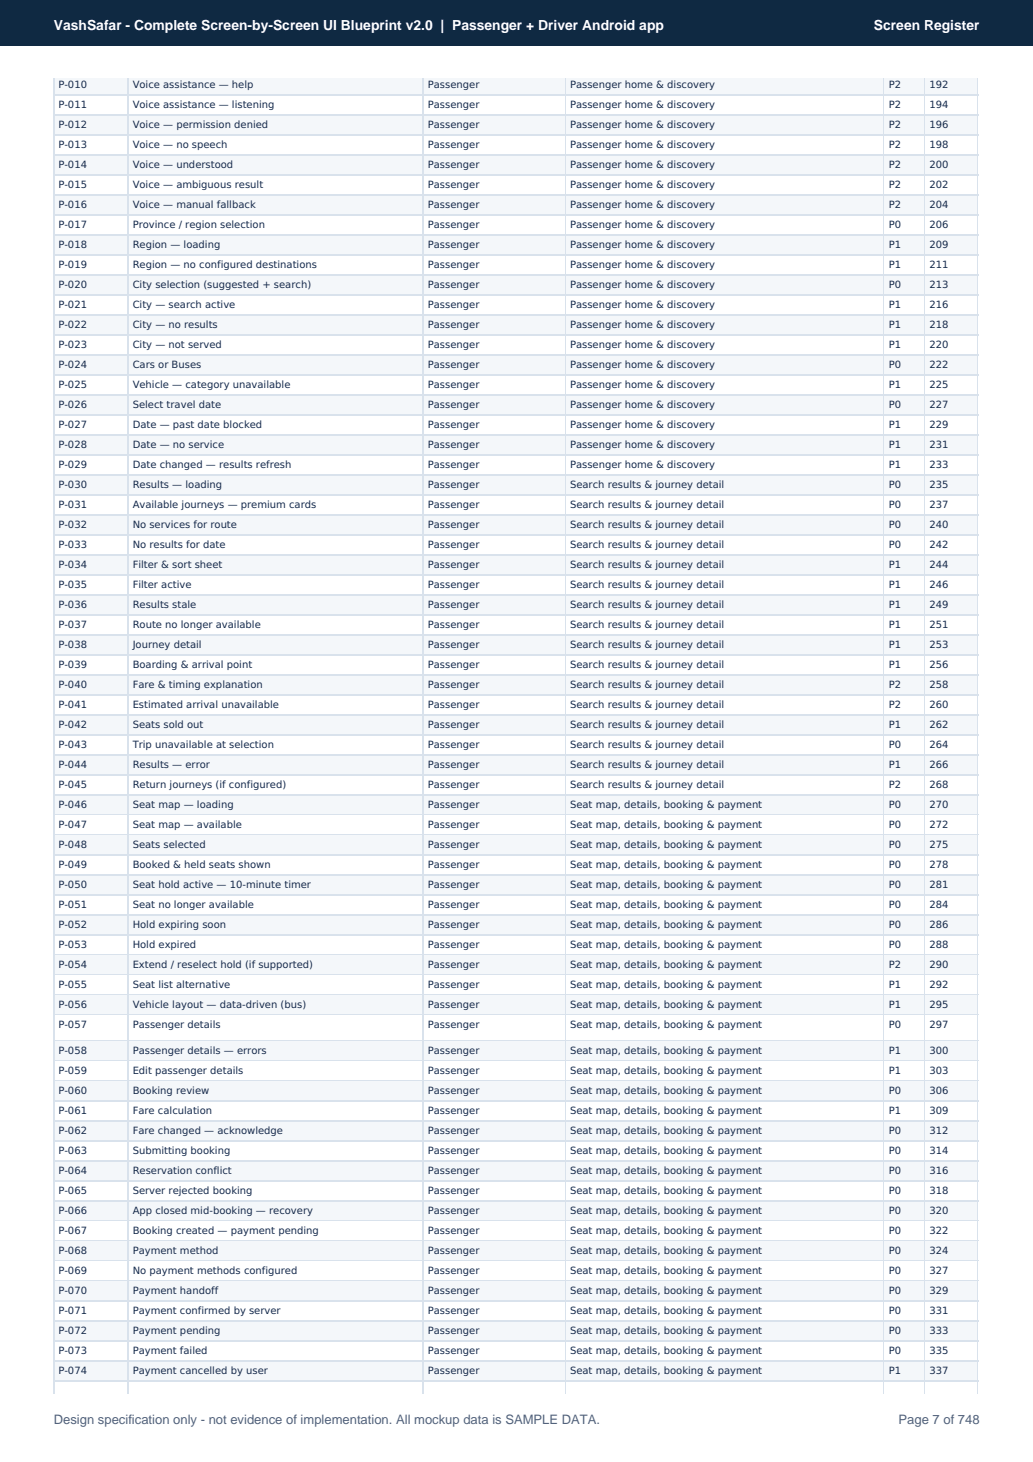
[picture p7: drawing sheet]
<svg xmlns="http://www.w3.org/2000/svg" width="210mm" height="297mm" viewBox="0 0 210 297" stroke-linecap="round" stroke-linejoin="round" font-family="sans-serif">
<defs><g id="words">
<g font-size="2.8" fill="#fff">
<text x="10.9" y="6">VashSafar - Complete Screen-by-Screen UI Blueprint v2.0 | Passenger + Driver Android app</text>
<text x="177.6" y="6">Screen Register</text>
</g>
<g font-size="2.6" fill="#526678">
<text x="10.9" y="289.3">Design specification only - not evidence of implementation. All mockup data is SAMPLE DATA.</text>
<text x="182.6" y="289.3">Page 7 of 748</text>
</g>
<g font-size="2" fill="#172b4d">
<text x="11.9" y="17.9">P-010</text>
<text x="27" y="17.9">Voice assistance — help</text>
<text x="86.9" y="17.9">Passenger</text>
<text x="115.8" y="17.9">Passenger home &amp; discovery</text>
<text x="180.6" y="17.9">P2</text>
<text x="188.9" y="17.9">192</text>
<text x="11.9" y="22">P-011</text>
<text x="27" y="22">Voice assistance — listening</text>
<text x="86.9" y="22">Passenger</text>
<text x="115.8" y="22">Passenger home &amp; discovery</text>
<text x="180.6" y="22">P2</text>
<text x="188.9" y="22">194</text>
<text x="11.9" y="26">P-012</text>
<text x="27" y="26">Voice — permission denied</text>
<text x="86.9" y="26">Passenger</text>
<text x="115.8" y="26">Passenger home &amp; discovery</text>
<text x="180.6" y="26">P2</text>
<text x="188.9" y="26">196</text>
<text x="11.9" y="30.1">P-013</text>
<text x="11.9" y="34.2">P-014</text>
<text x="27" y="30.1">Voice — no speech</text>
<text x="27" y="34.2">Voice — understood</text>
<text x="86.9" y="30.1">Passenger</text>
<text x="86.9" y="34.2">Passenger</text>
<text x="115.8" y="30.1">Passenger home &amp; discovery</text>
<text x="115.8" y="34.2">Passenger home &amp; discovery</text>
<text x="180.6" y="30.1">P2</text>
<text x="180.6" y="34.2">P2</text>
<text x="188.9" y="30.1">198</text>
<text x="188.9" y="34.2">200</text>
<text x="11.9" y="38.2">P-015</text>
<text x="27" y="38.2">Voice — ambiguous result</text>
<text x="86.9" y="38.2">Passenger</text>
<text x="115.8" y="38.2">Passenger home &amp; discovery</text>
<text x="180.6" y="38.2">P2</text>
<text x="188.9" y="38.2">202</text>
<text x="11.9" y="42.3">P-016</text>
<text x="11.9" y="46.4">P-017</text>
<text x="27" y="42.3">Voice — manual fallback</text>
<text x="27" y="46.4">Province / region selection</text>
<text x="86.9" y="42.3">Passenger</text>
<text x="86.9" y="46.4">Passenger</text>
<text x="115.8" y="42.3">Passenger home &amp; discovery</text>
<text x="115.8" y="46.4">Passenger home &amp; discovery</text>
<text x="180.6" y="42.3">P2</text>
<text x="180.6" y="46.4">P0</text>
<text x="188.9" y="42.3">204</text>
<text x="188.9" y="46.4">206</text>
<text x="11.9" y="50.4">P-018</text>
<text x="27" y="50.4">Region — loading</text>
<text x="86.9" y="50.4">Passenger</text>
<text x="115.8" y="50.4">Passenger home &amp; discovery</text>
<text x="180.6" y="50.4">P1</text>
<text x="188.9" y="50.4">209</text>
<text x="11.9" y="54.5">P-019</text>
<text x="11.9" y="58.5">P-020</text>
<text x="27" y="54.5">Region — no configured destinations</text>
<text x="27" y="58.5">City selection (suggested + search)</text>
<text x="86.9" y="54.5">Passenger</text>
<text x="86.9" y="58.5">Passenger</text>
<text x="115.8" y="54.5">Passenger home &amp; discovery</text>
<text x="115.8" y="58.5">Passenger home &amp; discovery</text>
<text x="180.6" y="54.5">P1</text>
<text x="180.6" y="58.5">P0</text>
<text x="188.9" y="54.5">211</text>
<text x="188.9" y="58.5">213</text>
<text x="11.9" y="62.6">P-021</text>
<text x="27" y="62.6">City — search active</text>
<text x="86.9" y="62.6">Passenger</text>
<text x="115.8" y="62.6">Passenger home &amp; discovery</text>
<text x="180.6" y="62.6">P1</text>
<text x="188.9" y="62.6">216</text>
<text x="11.9" y="66.7">P-022</text>
<text x="11.9" y="70.7">P-023</text>
<text x="27" y="66.7">City — no results</text>
<text x="27" y="70.7">City — not served</text>
<text x="86.9" y="66.7">Passenger</text>
<text x="86.9" y="70.7">Passenger</text>
<text x="115.8" y="66.7">Passenger home &amp; discovery</text>
<text x="115.8" y="70.7">Passenger home &amp; discovery</text>
<text x="180.6" y="66.7">P1</text>
<text x="180.6" y="70.7">P1</text>
<text x="188.9" y="66.7">218</text>
<text x="188.9" y="70.7">220</text>
<text x="11.9" y="74.8">P-024</text>
<text x="27" y="74.8">Cars or Buses</text>
<text x="86.9" y="74.8">Passenger</text>
<text x="115.8" y="74.8">Passenger home &amp; discovery</text>
<text x="180.6" y="74.8">P0</text>
<text x="188.9" y="74.8">222</text>
<text x="11.9" y="78.9">P-025</text>
<text x="11.9" y="82.9">P-026</text>
<text x="27" y="78.9">Vehicle — category unavailable</text>
<text x="27" y="82.9">Select travel date</text>
<text x="86.9" y="78.9">Passenger</text>
<text x="86.9" y="82.9">Passenger</text>
<text x="115.8" y="78.9">Passenger home &amp; discovery</text>
<text x="115.8" y="82.9">Passenger home &amp; discovery</text>
<text x="180.6" y="78.9">P1</text>
<text x="180.6" y="82.9">P0</text>
<text x="188.9" y="78.9">225</text>
<text x="188.9" y="82.9">227</text>
<text x="11.9" y="87">P-027</text>
<text x="27" y="87">Date — past date blocked</text>
<text x="86.9" y="87">Passenger</text>
<text x="115.8" y="87">Passenger home &amp; discovery</text>
<text x="180.6" y="87">P1</text>
<text x="188.9" y="87">229</text>
<text x="11.9" y="91.1">P-028</text>
<text x="11.9" y="95.1">P-029</text>
<text x="27" y="91.1">Date — no service</text>
<text x="27" y="95.1">Date changed — results refresh</text>
<text x="86.9" y="91.1">Passenger</text>
<text x="86.9" y="95.1">Passenger</text>
<text x="115.8" y="91.1">Passenger home &amp; discovery</text>
<text x="115.8" y="95.1">Passenger home &amp; discovery</text>
<text x="180.6" y="91.1">P1</text>
<text x="180.6" y="95.1">P1</text>
<text x="188.9" y="91.1">231</text>
<text x="188.9" y="95.1">233</text>
<text x="11.9" y="99.2">P-030</text>
<text x="27" y="99.2">Results — loading</text>
<text x="86.9" y="99.2">Passenger</text>
<text x="115.8" y="99.2">Search results &amp; journey detail</text>
<text x="180.6" y="99.2">P0</text>
<text x="188.9" y="99.2">235</text>
<text x="11.9" y="103.3">P-031</text>
<text x="11.9" y="107.3">P-032</text>
<text x="27" y="103.3">Available journeys — premium cards</text>
<text x="27" y="107.3">No services for route</text>
<text x="86.9" y="103.3">Passenger</text>
<text x="86.9" y="107.3">Passenger</text>
<text x="115.8" y="103.3">Search results &amp; journey detail</text>
<text x="115.8" y="107.3">Search results &amp; journey detail</text>
<text x="180.6" y="103.3">P0</text>
<text x="180.6" y="107.3">P0</text>
<text x="188.9" y="103.3">237</text>
<text x="188.9" y="107.3">240</text>
<text x="11.9" y="111.4">P-033</text>
<text x="27" y="111.4">No results for date</text>
<text x="86.9" y="111.4">Passenger</text>
<text x="115.8" y="111.4">Search results &amp; journey detail</text>
<text x="180.6" y="111.4">P0</text>
<text x="188.9" y="111.4">242</text>
<text x="11.9" y="115.4">P-034</text>
<text x="11.9" y="119.5">P-035</text>
<text x="27" y="115.4">Filter &amp; sort sheet</text>
<text x="27" y="119.5">Filter active</text>
<text x="86.9" y="115.4">Passenger</text>
<text x="86.9" y="119.5">Passenger</text>
<text x="115.8" y="115.4">Search results &amp; journey detail</text>
<text x="115.8" y="119.5">Search results &amp; journey detail</text>
<text x="180.6" y="115.4">P1</text>
<text x="180.6" y="119.5">P1</text>
<text x="188.9" y="115.4">244</text>
<text x="188.9" y="119.5">246</text>
<text x="11.9" y="123.6">P-036</text>
<text x="27" y="123.6">Results stale</text>
<text x="86.9" y="123.6">Passenger</text>
<text x="115.8" y="123.6">Search results &amp; journey detail</text>
<text x="180.6" y="123.6">P1</text>
<text x="188.9" y="123.6">249</text>
<text x="11.9" y="127.6">P-037</text>
<text x="11.9" y="131.7">P-038</text>
<text x="27" y="127.6">Route no longer available</text>
<text x="27" y="131.7">Journey detail</text>
<text x="86.9" y="127.6">Passenger</text>
<text x="86.9" y="131.7">Passenger</text>
<text x="115.8" y="127.6">Search results &amp; journey detail</text>
<text x="115.8" y="131.7">Search results &amp; journey detail</text>
<text x="180.6" y="127.6">P1</text>
<text x="180.6" y="131.7">P1</text>
<text x="188.9" y="127.6">251</text>
<text x="188.9" y="131.7">253</text>
<text x="11.9" y="135.8">P-039</text>
<text x="27" y="135.8">Boarding &amp; arrival point</text>
<text x="86.9" y="135.8">Passenger</text>
<text x="115.8" y="135.8">Search results &amp; journey detail</text>
<text x="180.6" y="135.8">P1</text>
<text x="188.9" y="135.8">256</text>
<text x="11.9" y="139.8">P-040</text>
<text x="11.9" y="143.9">P-041</text>
<text x="27" y="139.8">Fare &amp; timing explanation</text>
<text x="27" y="143.9">Estimated arrival unavailable</text>
<text x="86.9" y="139.8">Passenger</text>
<text x="86.9" y="143.9">Passenger</text>
<text x="115.8" y="139.8">Search results &amp; journey detail</text>
<text x="115.8" y="143.9">Search results &amp; journey detail</text>
<text x="180.6" y="139.8">P2</text>
<text x="180.6" y="143.9">P2</text>
<text x="188.9" y="139.8">258</text>
<text x="188.9" y="143.9">260</text>
<text x="11.9" y="148">P-042</text>
<text x="27" y="148">Seats sold out</text>
<text x="86.9" y="148">Passenger</text>
<text x="115.8" y="148">Search results &amp; journey detail</text>
<text x="180.6" y="148">P1</text>
<text x="188.9" y="148">262</text>
<text x="11.9" y="152">P-043</text>
<text x="27" y="152">Trip unavailable at selection</text>
<text x="86.9" y="152">Passenger</text>
<text x="115.8" y="152">Search results &amp; journey detail</text>
<text x="180.6" y="152">P0</text>
<text x="188.9" y="152">264</text>
<text x="11.9" y="156.1">P-044</text>
<text x="11.9" y="160.1">P-045</text>
<text x="27" y="156.1">Results — error</text>
<text x="27" y="160.1">Return journeys (if configured)</text>
<text x="86.9" y="156.1">Passenger</text>
<text x="86.9" y="160.1">Passenger</text>
<text x="115.8" y="156.1">Search results &amp; journey detail</text>
<text x="115.8" y="160.1">Search results &amp; journey detail</text>
<text x="180.6" y="156.1">P1</text>
<text x="180.6" y="160.1">P2</text>
<text x="188.9" y="156.1">266</text>
<text x="188.9" y="160.1">268</text>
<text x="11.9" y="164.2">P-046</text>
<text x="27" y="164.2">Seat map — loading</text>
<text x="86.9" y="164.2">Passenger</text>
<text x="115.8" y="164.2">Seat map, details, booking &amp; payment</text>
<text x="180.6" y="164.2">P0</text>
<text x="188.9" y="164.2">270</text>
<text x="11.9" y="168.3">P-047</text>
<text x="11.9" y="172.3">P-048</text>
<text x="27" y="168.3">Seat map — available</text>
<text x="27" y="172.3">Seats selected</text>
<text x="86.9" y="168.3">Passenger</text>
<text x="86.9" y="172.3">Passenger</text>
<text x="115.8" y="168.3">Seat map, details, booking &amp; payment</text>
<text x="115.8" y="172.3">Seat map, details, booking &amp; payment</text>
<text x="180.6" y="168.3">P0</text>
<text x="180.6" y="172.3">P0</text>
<text x="188.9" y="168.3">272</text>
<text x="188.9" y="172.3">275</text>
<text x="11.9" y="176.4">P-049</text>
<text x="27" y="176.4">Booked &amp; held seats shown</text>
<text x="86.9" y="176.4">Passenger</text>
<text x="115.8" y="176.4">Seat map, details, booking &amp; payment</text>
<text x="180.6" y="176.4">P0</text>
<text x="188.9" y="176.4">278</text>
<text x="11.9" y="180.5">P-050</text>
<text x="11.9" y="184.5">P-051</text>
<text x="27" y="180.5">Seat hold active — 10-minute timer</text>
<text x="27" y="184.5">Seat no longer available</text>
<text x="86.9" y="180.5">Passenger</text>
<text x="86.9" y="184.5">Passenger</text>
<text x="115.8" y="180.5">Seat map, details, booking &amp; payment</text>
<text x="115.8" y="184.5">Seat map, details, booking &amp; payment</text>
<text x="180.6" y="180.5">P0</text>
<text x="180.6" y="184.5">P0</text>
<text x="188.9" y="180.5">281</text>
<text x="188.9" y="184.5">284</text>
<text x="11.9" y="188.6">P-052</text>
<text x="27" y="188.6">Hold expiring soon</text>
<text x="86.9" y="188.6">Passenger</text>
<text x="115.8" y="188.6">Seat map, details, booking &amp; payment</text>
<text x="180.6" y="188.6">P0</text>
<text x="188.9" y="188.6">286</text>
<text x="11.9" y="192.7">P-053</text>
<text x="11.9" y="196.7">P-054</text>
<text x="27" y="192.7">Hold expired</text>
<text x="27" y="196.7">Extend / reselect hold (if supported)</text>
<text x="86.9" y="192.7">Passenger</text>
<text x="86.9" y="196.7">Passenger</text>
<text x="115.8" y="192.7">Seat map, details, booking &amp; payment</text>
<text x="115.8" y="196.7">Seat map, details, booking &amp; payment</text>
<text x="180.6" y="192.7">P0</text>
<text x="180.6" y="196.7">P2</text>
<text x="188.9" y="192.7">288</text>
<text x="188.9" y="196.7">290</text>
<text x="11.9" y="200.8">P-055</text>
<text x="27" y="200.8">Seat list alternative</text>
<text x="86.9" y="200.8">Passenger</text>
<text x="115.8" y="200.8">Seat map, details, booking &amp; payment</text>
<text x="180.6" y="200.8">P1</text>
<text x="188.9" y="200.8">292</text>
<text x="11.9" y="204.9">P-056</text>
<text x="11.9" y="208.9">P-057</text>
<text x="27" y="204.9">Vehicle layout — data-driven (bus)</text>
<text x="27" y="208.9">Passenger details</text>
<text x="86.9" y="204.9">Passenger</text>
<text x="86.9" y="208.9">Passenger</text>
<text x="115.8" y="204.9">Seat map, details, booking &amp; payment</text>
<text x="115.8" y="208.9">Seat map, details, booking &amp; payment</text>
<text x="180.6" y="204.9">P1</text>
<text x="180.6" y="208.9">P0</text>
<text x="188.9" y="204.9">295</text>
<text x="188.9" y="208.9">297</text>
<text x="11.9" y="214.2">P-058</text>
<text x="27" y="214.2">Passenger details — errors</text>
<text x="86.9" y="214.2">Passenger</text>
<text x="115.8" y="214.2">Seat map, details, booking &amp; payment</text>
<text x="180.6" y="214.2">P1</text>
<text x="188.9" y="214.2">300</text>
<text x="11.9" y="218.3">P-059</text>
<text x="27" y="218.3">Edit passenger details</text>
<text x="86.9" y="218.3">Passenger</text>
<text x="115.8" y="218.3">Seat map, details, booking &amp; payment</text>
<text x="180.6" y="218.3">P1</text>
<text x="188.9" y="218.3">303</text>
<text x="11.9" y="222.3">P-060</text>
<text x="11.9" y="226.4">P-061</text>
<text x="27" y="222.3">Booking review</text>
<text x="27" y="226.4">Fare calculation</text>
<text x="86.9" y="222.3">Passenger</text>
<text x="86.9" y="226.4">Passenger</text>
<text x="115.8" y="222.3">Seat map, details, booking &amp; payment</text>
<text x="115.8" y="226.4">Seat map, details, booking &amp; payment</text>
<text x="180.6" y="222.3">P0</text>
<text x="180.6" y="226.4">P1</text>
<text x="188.9" y="222.3">306</text>
<text x="188.9" y="226.4">309</text>
<text x="11.9" y="230.5">P-062</text>
<text x="27" y="230.5">Fare changed — acknowledge</text>
<text x="86.9" y="230.5">Passenger</text>
<text x="115.8" y="230.5">Seat map, details, booking &amp; payment</text>
<text x="180.6" y="230.5">P0</text>
<text x="188.9" y="230.5">312</text>
<text x="11.9" y="234.5">P-063</text>
<text x="11.9" y="238.6">P-064</text>
<text x="27" y="234.5">Submitting booking</text>
<text x="27" y="238.6">Reservation conflict</text>
<text x="86.9" y="234.5">Passenger</text>
<text x="86.9" y="238.6">Passenger</text>
<text x="115.8" y="234.5">Seat map, details, booking &amp; payment</text>
<text x="115.8" y="238.6">Seat map, details, booking &amp; payment</text>
<text x="180.6" y="234.5">P0</text>
<text x="180.6" y="238.6">P0</text>
<text x="188.9" y="234.5">314</text>
<text x="188.9" y="238.6">316</text>
<text x="11.9" y="242.6">P-065</text>
<text x="27" y="242.6">Server rejected booking</text>
<text x="86.9" y="242.6">Passenger</text>
<text x="115.8" y="242.6">Seat map, details, booking &amp; payment</text>
<text x="180.6" y="242.6">P0</text>
<text x="188.9" y="242.6">318</text>
<text x="11.9" y="246.7">P-066</text>
<text x="11.9" y="250.8">P-067</text>
<text x="27" y="246.7">App closed mid-booking — recovery</text>
<text x="27" y="250.8">Booking created — payment pending</text>
<text x="86.9" y="246.7">Passenger</text>
<text x="86.9" y="250.8">Passenger</text>
<text x="115.8" y="246.7">Seat map, details, booking &amp; payment</text>
<text x="115.8" y="250.8">Seat map, details, booking &amp; payment</text>
<text x="180.6" y="246.7">P0</text>
<text x="180.6" y="250.8">P0</text>
<text x="188.9" y="246.7">320</text>
<text x="188.9" y="250.8">322</text>
<text x="11.9" y="254.8">P-068</text>
<text x="27" y="254.8">Payment method</text>
<text x="86.9" y="254.8">Passenger</text>
<text x="115.8" y="254.8">Seat map, details, booking &amp; payment</text>
<text x="180.6" y="254.8">P0</text>
<text x="188.9" y="254.8">324</text>
<text x="11.9" y="258.9">P-069</text>
<text x="11.9" y="263">P-070</text>
<text x="27" y="258.9">No payment methods configured</text>
<text x="27" y="263">Payment handoff</text>
<text x="86.9" y="258.9">Passenger</text>
<text x="86.9" y="263">Passenger</text>
<text x="115.8" y="258.9">Seat map, details, booking &amp; payment</text>
<text x="115.8" y="263">Seat map, details, booking &amp; payment</text>
<text x="180.6" y="258.9">P0</text>
<text x="180.6" y="263">P0</text>
<text x="188.9" y="258.9">327</text>
<text x="188.9" y="263">329</text>
<text x="11.9" y="267">P-071</text>
<text x="27" y="267">Payment confirmed by server</text>
<text x="86.9" y="267">Passenger</text>
<text x="115.8" y="267">Seat map, details, booking &amp; payment</text>
<text x="180.6" y="267">P0</text>
<text x="188.9" y="267">331</text>
<text x="11.9" y="271.1">P-072</text>
<text x="11.9" y="275.2">P-073</text>
<text x="27" y="271.1">Payment pending</text>
<text x="27" y="275.2">Payment failed</text>
<text x="86.9" y="271.1">Passenger</text>
<text x="86.9" y="275.2">Passenger</text>
<text x="115.8" y="271.1">Seat map, details, booking &amp; payment</text>
<text x="115.8" y="275.2">Seat map, details, booking &amp; payment</text>
<text x="180.6" y="271.1">P0</text>
<text x="180.6" y="275.2">P0</text>
<text x="188.9" y="271.1">333</text>
<text x="188.9" y="275.2">335</text>
<text x="11.9" y="279.2">P-074</text>
<text x="27" y="279.2">Payment cancelled by user</text>
<text x="86.9" y="279.2">Passenger</text>
<text x="115.8" y="279.2">Seat map, details, booking &amp; payment</text>
<text x="180.6" y="279.2">P1</text>
<text x="188.9" y="279.2">337</text>
</g>
</g></defs>
<g fill="#f4f7fa">
<path d="M10.8 15.8h15.1v3.3h-15.1z"/>
<path d="M25.9 15.8h59.9v3.3h-59.9z"/>
<path d="M85.8 15.8h29.1v3.3h-29.1z"/>
<path d="M114.9 15.8h64.6v3.3h-64.6z"/>
<path d="M179.5 15.8h8.3v3.3h-8.3z"/>
<path d="M187.8 15.8h10.8v3.3h-10.8z"/>
<path d="M10.8 23.2h15.1v4.1h-15.1z"/>
<path d="M25.9 23.2h59.9v4.1h-59.9z"/>
<path d="M85.8 23.2h29.1v4.1h-29.1z"/>
<path d="M114.9 23.2h64.6v4.1h-64.6z"/>
<path d="M179.5 23.2h8.3v4.1h-8.3z"/>
<path d="M187.8 23.2h10.8v4.1h-10.8z"/>
<path d="M10.8 31.3h15.1v4.1h-15.1z"/>
<path d="M25.9 31.3h59.9v4.1h-59.9z"/>
<path d="M85.8 31.3h29.1v4.1h-29.1z"/>
<path d="M114.9 31.3h64.6v4.1h-64.6z"/>
<path d="M179.5 31.3h8.3v4.1h-8.3z"/>
<path d="M187.8 31.3h10.8v4.1h-10.8z"/>
<path d="M10.8 39.4h15.1v4.1h-15.1z"/>
<path d="M25.9 39.4h59.9v4.1h-59.9z"/>
<path d="M85.8 39.4h29.1v4.1h-29.1z"/>
<path d="M114.9 39.4h64.6v4.1h-64.6z"/>
<path d="M179.5 39.4h8.3v4.1h-8.3z"/>
<path d="M187.8 39.4h10.8v4.1h-10.8z"/>
<path d="M10.8 47.6h15.1v4h-15.1z"/>
<path d="M25.9 47.6h59.9v4h-59.9z"/>
<path d="M85.8 47.6h29.1v4h-29.1z"/>
<path d="M114.9 47.6h64.6v4h-64.6z"/>
<path d="M179.5 47.6h8.3v4h-8.3z"/>
<path d="M187.8 47.6h10.8v4h-10.8z"/>
<path d="M10.8 55.7h15.1v4.1h-15.1z"/>
<path d="M25.9 55.7h59.9v4.1h-59.9z"/>
<path d="M85.8 55.7h29.1v4.1h-29.1z"/>
<path d="M114.9 55.7h64.6v4.1h-64.6z"/>
<path d="M179.5 55.7h8.3v4.1h-8.3z"/>
<path d="M187.8 55.7h10.8v4.1h-10.8z"/>
<path d="M10.8 63.8h15.1v4.1h-15.1z"/>
<path d="M25.9 63.8h59.9v4.1h-59.9z"/>
<path d="M85.8 63.8h29.1v4.1h-29.1z"/>
<path d="M114.9 63.8h64.6v4.1h-64.6z"/>
<path d="M179.5 63.8h8.3v4.1h-8.3z"/>
<path d="M187.8 63.8h10.8v4.1h-10.8z"/>
<path d="M10.8 72h15.1v4h-15.1z"/>
<path d="M25.9 72h59.9v4h-59.9z"/>
<path d="M85.8 72h29.1v4h-29.1z"/>
<path d="M114.9 72h64.6v4h-64.6z"/>
<path d="M179.5 72h8.3v4h-8.3z"/>
<path d="M187.8 72h10.8v4h-10.8z"/>
<path d="M10.8 80.1h15.1v4.1h-15.1z"/>
<path d="M25.9 80.1h59.9v4.1h-59.9z"/>
<path d="M85.8 80.1h29.1v4.1h-29.1z"/>
<path d="M114.9 80.1h64.6v4.1h-64.6z"/>
<path d="M179.5 80.1h8.3v4.1h-8.3z"/>
<path d="M187.8 80.1h10.8v4.1h-10.8z"/>
<path d="M10.8 88.2h15.1v4.1h-15.1z"/>
<path d="M25.9 88.2h59.9v4.1h-59.9z"/>
<path d="M85.8 88.2h29.1v4.1h-29.1z"/>
<path d="M114.9 88.2h64.6v4.1h-64.6z"/>
<path d="M179.5 88.2h8.3v4.1h-8.3z"/>
<path d="M187.8 88.2h10.8v4.1h-10.8z"/>
<path d="M10.8 96.3h15.1v4.1h-15.1z"/>
<path d="M25.9 96.3h59.9v4.1h-59.9z"/>
<path d="M85.8 96.3h29.1v4.1h-29.1z"/>
<path d="M114.9 96.3h64.6v4.1h-64.6z"/>
<path d="M179.5 96.3h8.3v4.1h-8.3z"/>
<path d="M187.8 96.3h10.8v4.1h-10.8z"/>
<path d="M10.8 104.5h15.1v4h-15.1z"/>
<path d="M25.9 104.5h59.9v4h-59.9z"/>
<path d="M85.8 104.5h29.1v4h-29.1z"/>
<path d="M114.9 104.5h64.6v4h-64.6z"/>
<path d="M179.5 104.5h8.3v4h-8.3z"/>
<path d="M187.8 104.5h10.8v4h-10.8z"/>
<path d="M10.8 112.6h15.1v4.1h-15.1z"/>
<path d="M25.9 112.6h59.9v4.1h-59.9z"/>
<path d="M85.8 112.6h29.1v4.1h-29.1z"/>
<path d="M114.9 112.6h64.6v4.1h-64.6z"/>
<path d="M179.5 112.6h8.3v4.1h-8.3z"/>
<path d="M187.8 112.6h10.8v4.1h-10.8z"/>
<path d="M10.8 120.7h15.1v4.1h-15.1z"/>
<path d="M25.9 120.7h59.9v4.1h-59.9z"/>
<path d="M85.8 120.7h29.1v4.1h-29.1z"/>
<path d="M114.9 120.7h64.6v4.1h-64.6z"/>
<path d="M179.5 120.7h8.3v4.1h-8.3z"/>
<path d="M187.8 120.7h10.8v4.1h-10.8z"/>
<path d="M10.8 128.9h15.1v4h-15.1z"/>
<path d="M25.9 128.9h59.9v4h-59.9z"/>
<path d="M85.8 128.9h29.1v4h-29.1z"/>
<path d="M114.9 128.9h64.6v4h-64.6z"/>
<path d="M179.5 128.9h8.3v4h-8.3z"/>
<path d="M187.8 128.9h10.8v4h-10.8z"/>
<path d="M10.8 137h15.1v4h-15.1z"/>
<path d="M25.9 137h59.9v4h-59.9z"/>
<path d="M85.8 137h29.1v4h-29.1z"/>
<path d="M114.9 137h64.6v4h-64.6z"/>
<path d="M179.5 137h8.3v4h-8.3z"/>
<path d="M187.8 137h10.8v4h-10.8z"/>
<path d="M10.8 145.1h15.1v4.1h-15.1z"/>
<path d="M25.9 145.1h59.9v4.1h-59.9z"/>
<path d="M85.8 145.1h29.1v4.1h-29.1z"/>
<path d="M114.9 145.1h64.6v4.1h-64.6z"/>
<path d="M179.5 145.1h8.3v4.1h-8.3z"/>
<path d="M187.8 145.1h10.8v4.1h-10.8z"/>
<path d="M10.8 153.2h15.1v4.1h-15.1z"/>
<path d="M25.9 153.2h59.9v4.1h-59.9z"/>
<path d="M85.8 153.2h29.1v4.1h-29.1z"/>
<path d="M114.9 153.2h64.6v4.1h-64.6z"/>
<path d="M179.5 153.2h8.3v4.1h-8.3z"/>
<path d="M187.8 153.2h10.8v4.1h-10.8z"/>
<path d="M10.8 161.4h15.1v4h-15.1z"/>
<path d="M25.9 161.4h59.9v4h-59.9z"/>
<path d="M85.8 161.4h29.1v4h-29.1z"/>
<path d="M114.9 161.4h64.6v4h-64.6z"/>
<path d="M179.5 161.4h8.3v4h-8.3z"/>
<path d="M187.8 161.4h10.8v4h-10.8z"/>
<path d="M10.8 169.5h15.1v4.1h-15.1z"/>
<path d="M25.9 169.5h59.9v4.1h-59.9z"/>
<path d="M85.8 169.5h29.1v4.1h-29.1z"/>
<path d="M114.9 169.5h64.6v4.1h-64.6z"/>
<path d="M179.5 169.5h8.3v4.1h-8.3z"/>
<path d="M187.8 169.5h10.8v4.1h-10.8z"/>
<path d="M10.8 177.6h15.1v4.1h-15.1z"/>
<path d="M25.9 177.6h59.9v4.1h-59.9z"/>
<path d="M85.8 177.6h29.1v4.1h-29.1z"/>
<path d="M114.9 177.6h64.6v4.1h-64.6z"/>
<path d="M179.5 177.6h8.3v4.1h-8.3z"/>
<path d="M187.8 177.6h10.8v4.1h-10.8z"/>
<path d="M10.8 185.8h15.1v4h-15.1z"/>
<path d="M25.9 185.8h59.9v4h-59.9z"/>
<path d="M85.8 185.8h29.1v4h-29.1z"/>
<path d="M114.9 185.8h64.6v4h-64.6z"/>
<path d="M179.5 185.8h8.3v4h-8.3z"/>
<path d="M187.8 185.8h10.8v4h-10.8z"/>
<path d="M10.8 193.9h15.1v4h-15.1z"/>
<path d="M25.9 193.9h59.9v4h-59.9z"/>
<path d="M85.8 193.9h29.1v4h-29.1z"/>
<path d="M114.9 193.9h64.6v4h-64.6z"/>
<path d="M179.5 193.9h8.3v4h-8.3z"/>
<path d="M187.8 193.9h10.8v4h-10.8z"/>
<path d="M10.8 202h15.1v4.1h-15.1z"/>
<path d="M25.9 202h59.9v4.1h-59.9z"/>
<path d="M85.8 202h29.1v4.1h-29.1z"/>
<path d="M114.9 202h64.6v4.1h-64.6z"/>
<path d="M179.5 202h8.3v4.1h-8.3z"/>
<path d="M187.8 202h10.8v4.1h-10.8z"/>
<path d="M10.8 211.4h15.1v4h-15.1z"/>
<path d="M25.9 211.4h59.9v4h-59.9z"/>
<path d="M85.8 211.4h29.1v4h-29.1z"/>
<path d="M114.9 211.4h64.6v4h-64.6z"/>
<path d="M179.5 211.4h8.3v4h-8.3z"/>
<path d="M187.8 211.4h10.8v4h-10.8z"/>
<path d="M10.8 219.5h15.1v4h-15.1z"/>
<path d="M25.9 219.5h59.9v4h-59.9z"/>
<path d="M85.8 219.5h29.1v4h-29.1z"/>
<path d="M114.9 219.5h64.6v4h-64.6z"/>
<path d="M179.5 219.5h8.3v4h-8.3z"/>
<path d="M187.8 219.5h10.8v4h-10.8z"/>
<path d="M10.8 227.6h15.1v4.1h-15.1z"/>
<path d="M25.9 227.6h59.9v4.1h-59.9z"/>
<path d="M85.8 227.6h29.1v4.1h-29.1z"/>
<path d="M114.9 227.6h64.6v4.1h-64.6z"/>
<path d="M179.5 227.6h8.3v4.1h-8.3z"/>
<path d="M187.8 227.6h10.8v4.1h-10.8z"/>
<path d="M10.8 235.7h15.1v4.1h-15.1z"/>
<path d="M25.9 235.7h59.9v4.1h-59.9z"/>
<path d="M85.8 235.7h29.1v4.1h-29.1z"/>
<path d="M114.9 235.7h64.6v4.1h-64.6z"/>
<path d="M179.5 235.7h8.3v4.1h-8.3z"/>
<path d="M187.8 235.7h10.8v4.1h-10.8z"/>
<path d="M10.8 243.9h15.1v4h-15.1z"/>
<path d="M25.9 243.9h59.9v4h-59.9z"/>
<path d="M85.8 243.9h29.1v4h-29.1z"/>
<path d="M114.9 243.9h64.6v4h-64.6z"/>
<path d="M179.5 243.9h8.3v4h-8.3z"/>
<path d="M187.8 243.9h10.8v4h-10.8z"/>
<path d="M10.8 252h15.1v4.1h-15.1z"/>
<path d="M25.9 252h59.9v4.1h-59.9z"/>
<path d="M85.8 252h29.1v4.1h-29.1z"/>
<path d="M114.9 252h64.6v4.1h-64.6z"/>
<path d="M179.5 252h8.3v4.1h-8.3z"/>
<path d="M187.8 252h10.8v4.1h-10.8z"/>
<path d="M10.8 260.1h15.1v4.1h-15.1z"/>
<path d="M25.9 260.1h59.9v4.1h-59.9z"/>
<path d="M85.8 260.1h29.1v4.1h-29.1z"/>
<path d="M114.9 260.1h64.6v4.1h-64.6z"/>
<path d="M179.5 260.1h8.3v4.1h-8.3z"/>
<path d="M187.8 260.1h10.8v4.1h-10.8z"/>
<path d="M10.8 268.2h15.1v4.1h-15.1z"/>
<path d="M25.9 268.2h59.9v4.1h-59.9z"/>
<path d="M85.8 268.2h29.1v4.1h-29.1z"/>
<path d="M114.9 268.2h64.6v4.1h-64.6z"/>
<path d="M179.5 268.2h8.3v4.1h-8.3z"/>
<path d="M187.8 268.2h10.8v4.1h-10.8z"/>
<path d="M10.8 276.4h15.1v4h-15.1z"/>
<path d="M25.9 276.4h59.9v4h-59.9z"/>
<path d="M85.8 276.4h29.1v4h-29.1z"/>
<path d="M114.9 276.4h64.6v4h-64.6z"/>
<path d="M179.5 276.4h8.3v4h-8.3z"/>
<path d="M187.8 276.4h10.8v4h-10.8z"/>
</g>
<g fill="none" stroke="#d9e2ec" stroke-width=".2">
<path d="M10.8 19.2h188M10.9 15.8v267.3M26 15.8v267.3M85.9 15.8v267.3M115 15.8v267.3M179.6 15.8v267.3M187.9 15.8v267.3M198.7 15.8v267.3M10.8 39.5h188M10.8 35.5h188M10.8 31.4h188M10.8 27.4h188"/>
<path d="M10.8 23.3h188M10.8 59.9h188M10.8 55.8h188M10.8 51.7h188M10.8 47.7h188M10.8 43.6h188M10.8 76.1h188M10.8 72.1h188M10.8 68h188M10.8 63.9h188M10.8 96.4h188M10.8 92.4h188"/>
<path d="M10.8 88.3h188M10.8 84.3h188M10.8 80.2h188M10.8 116.8h188M10.8 112.7h188M10.8 108.6h188M10.8 104.6h188M10.8 100.5h188M10.8 137.1h188M10.8 133h188M10.8 129h188M10.8 124.9h188"/>
<path d="M10.8 120.8h188M10.8 157.4h188M10.8 153.3h188M10.8 149.3h188M10.8 145.2h188M10.8 141.1h188M10.8 177.7h188M10.8 173.7h188M10.8 169.6h188M10.8 165.5h188M10.8 161.5h188M10.8 198h188"/>
<path d="M10.8 194h188M10.8 189.9h188M10.8 185.9h188M10.8 181.8h188M10.8 219.6h188M10.8 215.5h188M10.8 211.5h188M10.8 206.2h188M10.8 202.1h188M10.8 239.9h188M10.8 235.8h188M10.8 231.8h188"/>
<path d="M10.8 227.7h188M10.8 223.6h188M10.8 256.2h188M10.8 252.1h188M10.8 248h188M10.8 244h188M10.8 276.5h188M10.8 272.4h188M10.8 268.4h188M10.8 264.3h188M10.8 260.2h188M10.8 280.5h188"/>
</g>
<path d="M0 0h210v9.2h-210z" fill-rule="evenodd" fill="#0f2942"/>
<use href="#words"/>
</svg>
